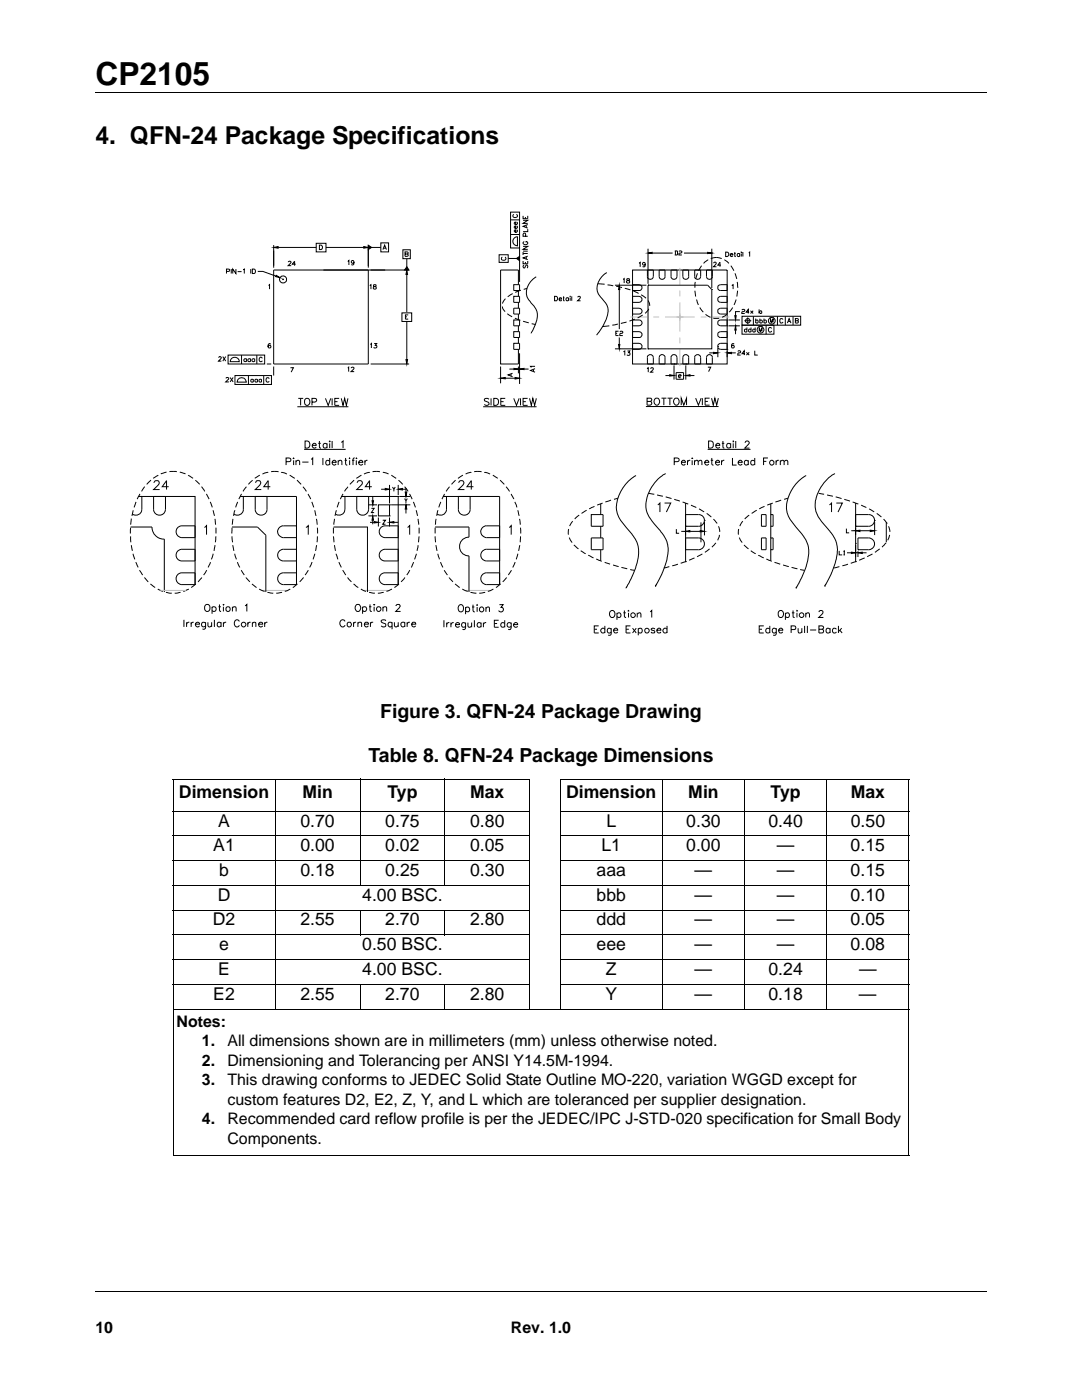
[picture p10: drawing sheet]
<svg xmlns="http://www.w3.org/2000/svg" width="216mm" height="279mm" viewBox="0 0 216 279" stroke-linecap="round" stroke-linejoin="round" font-family="sans-serif">
<defs><g id="words">
<text font-size="6.3" x="19" y="16.9">CP2105</text>
<text font-size="4.9" x="19" y="28.7">4. QFN-24 Package Specifications</text>
<g font-size="3.9">
<text x="75.9" y="143.3">Figure 3. QFN-24 Package Drawing</text>
<text x="73.5" y="152.1">Table 8. QFN-24 Package Dimensions</text>
</g>
<g font-size="3.5">
<text x="35.7" y="159.3">Dimension</text>
<text x="60.3" y="159.3">Min</text>
<text x="77.3" y="159.3">Typ</text>
<text x="93.8" y="159.3">Max</text>
<text x="113" y="159.3">Dimension</text>
<text x="137.3" y="159.3">Min</text>
<text x="153.8" y="159.3">Typ</text>
<text x="169.8" y="159.3">Max</text>
<text x="43.5" y="165">A</text>
<text x="59.9" y="165">0.70</text>
<text x="76.9" y="165">0.75</text>
<text x="93.8" y="165">0.80</text>
<text x="121" y="165">L</text>
<text x="136.9" y="165">0.30</text>
<text x="153.3" y="165">0.40</text>
<text x="169.7" y="165">0.50</text>
<text x="42.6" y="169.9">A1</text>
<text x="59.9" y="169.9">0.00</text>
<text x="76.9" y="169.9">0.02</text>
<text x="93.8" y="169.9">0.05</text>
<text x="120" y="169.9">L1</text>
<text x="136.9" y="169.9">0.00</text>
<text x="155" y="169.9">—</text>
<text x="169.7" y="169.9">0.15</text>
<text x="43.4" y="179.8">D</text>
<text x="43.7" y="174.8">b</text>
<text x="59.9" y="174.8">0.18</text>
<text x="72.3" y="179.8">4.00 BSC.</text>
<text x="76.9" y="174.8">0.25</text>
<text x="93.8" y="174.8">0.30</text>
<text x="119" y="179.8">bbb</text>
<text x="119.1" y="174.8">aaa</text>
<text x="138.6" y="179.8">—</text>
<text x="138.6" y="174.8">—</text>
<text x="155" y="179.8">—</text>
<text x="155" y="174.8">—</text>
<text x="169.7" y="179.8">0.10</text>
<text x="169.7" y="174.8">0.15</text>
<text x="42.5" y="184.7">D2</text>
<text x="59.9" y="184.7">2.55</text>
<text x="76.9" y="184.7">2.70</text>
<text x="93.8" y="184.7">2.80</text>
<text x="119" y="184.7">ddd</text>
<text x="138.6" y="184.7">—</text>
<text x="155" y="184.7">—</text>
<text x="169.7" y="184.7">0.05</text>
<text x="43.7" y="189.7">e</text>
<text x="72.3" y="189.7">0.50 BSC.</text>
<text x="119" y="189.7">eee</text>
<text x="138.6" y="189.7">—</text>
<text x="155" y="189.7">—</text>
<text x="169.7" y="189.7">0.08</text>
<text x="43.5" y="194.6">E</text>
<text x="72.3" y="194.6">4.00 BSC.</text>
<text x="120.9" y="194.6">Z</text>
<text x="138.6" y="194.6">—</text>
<text x="153.3" y="194.6">0.24</text>
<text x="171.4" y="194.6">—</text>
<text x="42.6" y="199.5">E2</text>
<text x="59.9" y="199.5">2.55</text>
<text x="76.9" y="199.5">2.70</text>
<text x="93.8" y="199.5">2.80</text>
<text x="120.8" y="199.5">Y</text>
<text x="138.6" y="199.5">—</text>
<text x="153.3" y="199.5">0.18</text>
<text x="171.4" y="199.5">—</text>
</g>
<g font-size="3.2">
<text x="35.2" y="204.9">Notes:</text>
<text x="40.3" y="208.8">1.</text>
<text x="45.4" y="208.8">All dimensions shown are in millimeters (mm) unless otherwise noted.</text>
<text x="40.3" y="212.7">2.</text>
<text x="45.4" y="212.7">Dimensioning and Tolerancing per ANSI Y14.5M-1994.</text>
<text x="40.3" y="216.6">3.</text>
<text x="45.4" y="216.6">This drawing conforms to JEDEC Solid State Outline MO-220, variation WGGD except for</text>
<text x="45.4" y="220.5">custom features D2, E2, Z, Y, and L which are toleranced per supplier designation.</text>
<text x="40.3" y="224.3">4.</text>
<text x="45.4" y="224.3">Recommended card reflow profile is per the JEDEC/IPC J-STD-020 specification for Small Body</text>
<text x="45.4" y="228.2">Components.</text>
<text x="19" y="266">10</text>
<text x="102" y="266">Rev. 1.0</text>
</g>
</g></defs>
<path d="M19 18.4h177.8M19.1 257.8h177.8" fill="none" stroke="#000" stroke-width=".2"/>
<path d="M166.5 259.4h30.7v14.7h-30.7z" fill="#fff"/>
<g fill="none" stroke="#000" stroke-width=".2">
<path d="M34.4 155.5h71.4M34.5 155.6v75M54.9 155.4v46.1M71.8 155.4v21.4M88.8 155.4v21.4M105.7 155.6v45.9M111.7 155.5h69.8M111.8 155.6v45.9M132.2 155.4v46.1M148.6 155.4v46.1M165 155.4v46.1M181.4 155.6v75"/>
<path d="M34.4 161.9h71.4M34.4 166.8h71.4M34.4 171.8h71.4M34.4 176.7h71.4M111.7 161.9h69.8M111.7 166.8h69.8M111.7 171.8h69.8M111.7 176.7h69.8M34.4 181.7h71.4M34.4 186.6h71.4M34.4 191.5h71.4M34.4 196.5h71.4"/>
<path d="M71.8 181.6v5.1M71.8 196.4v5.1M88.8 181.6v5.1M88.8 196.4v5.1M111.7 181.7h69.8M111.7 186.6h69.8M111.7 191.5h69.8M111.7 196.5h69.8M34.4 201.4h147.1M34.4 230.7h147.1"/>
</g>
<path d="M20 36.5h163.4v101.1h-163.4z" fill="#fff"/>
<g fill="none" stroke="#000" stroke-width=".2">
<path d="M45.2 54.2l.5-.1 .1-.3-.6-.1v.9M46.1 53.7v.9M47.1 53.7v.9l-.7-.9v.9M47.4 54.2h.8M48.5 53.8l.2-.1v.9M50 53.7v.9M50.4 53.7h.3a.46 .46 0 0 1 .3 .4 .46 .46 0 0 1-.3 .5h-.3zM51.4 54.2h1.1l2.5 .9M53.6 57l.2-.2v.9M54.6 48.9v4.5M54.6 49.4l.9-.2v.3zM55.1 54.9l.8 .5-.9-.2z"/>
<path d="M55.5 49.4h7.6M56.3 55.8h.4M56.5 55.6v.3M57.5 52.3l.3-.2 .3 .2-.6 .7h.6M59 52.7h-.7l.5-.6v.9M63.1 48.6h1.9v1.7h-1.9zM63.7 48.9l.6 .2v.5l-.2 .2h-.4zM65 49.4h7.6M69.4 52.2l.2-.2v.9M70.6 52.3a.28 .28 0 0 1-.3 .2 .28 .28 0 0 1-.2-.4 .28 .28 0 0 1 .5 0v.6l-.2 .2-.3-.1M72.6 49.2l.9 .2-.9 .1zM73.5 48.9l.6 .5-.6 .4z"/>
<path d="M73.5 48.9v4.5M73.5 49.4h2.5M73.8 57l.2-.2v.9M74.6 56.9v.2a.33 .33 0 0 1 .4 .2 .33 .33 0 0 1-.1 .4h-.3l-.1-.3 .5-.3v-.2zM76 48.5h1.5v1.8h-1.5zM76.4 49.8l.4-.9 .3 .9M76.6 49.5h.4M80.4 49.8h1.5v1.8h-1.5zM81.2 51.6v2.3M81.2 53.9l.1 .9h-.3zM81.2 53.2l.4 .7h-.9zM81.2 54.8v7.5"/>
<path d="M81.2 50.7l.2 .1v.3l-.6 .1v-.9l.6 .1v.3h-.6M81.6 53.9h-27v18.7h18.9v-18.7M99.6 50.8h1.8v1.6h-1.8zM100.2 51.3l-.1 .1a.4 .4 0 0 0 .4 .5 .4 .4 0 0 0 .3-.5v-.1M100.9 59.6l-.7 1M101.4 51.6h2.3M101.9 46.8h1.8M101.9 43.9h1.8M101.9 42.3h1.8v7.2h-1.8zM102.3 58.6l-1 .6M102.5 59.1h1.2v1.2h-1.2zM102.5 56.8h1.2v1.2h-1.2z"/>
<path d="M102.6 42.8l-.3 .2a.44 .44 0 0 0 .5 .4 .44 .44 0 0 0 .4-.5l-.2-.1M102.7 47.5l.6-.2v1.8a.9 .9 0 0 1-.9-.6 .9 .9 0 0 1 .3-1zM103.1 51.6l.6-.4v.8zM103.1 45.9l.1 .1a.3 .3 0 0 1-.3 .4 .3 .3 0 0 1-.2-.4l.2-.1v.5M103.1 45.1a.28 .28 0 0 1 .1 .4 .28 .28 0 0 1-.5 0 .28 .28 0 0 1 .1-.4l.1 .5M103.1 44.3a.27 .27 0 0 1 0 .4 .27 .27 0 0 1-.4 0 .27 .27 0 0 1 .1-.4l.1 .5M103.4 56.8v-2.9h-3.5v18.7h3.5v-2.9M103.4 58v1.1M103.7 49.5v6.8M103.9 57.9l-1.1 .5M104.4 52.1v.5h.9v-.5M104.4 50.6h.9"/>
<path d="M104.4 50.3v.6M104.4 49.2h.9l-.9 .6h.9M104.4 44h.9l-.9 .6h.9M104.4 43.1v.5h.9v-.5M104.4 50.1h.9M104.5 52.9l-.1 .2 .1 .3 .2 .1 .2-.5 .3-.1 .1 .2-.1 .4M104.6 48.2l-.2 .2a.44 .44 0 0 0 .5 .5 .44 .44 0 0 0 .3-.6l-.2-.1v.2M104.8 52.3v.3M104.8 43.3v.3M104.9 47.2l-.1-.6-.2-.1-.2 .3v.4h.9M105 51.3v.4M105 45v.4"/>
<path d="M105.2 57.6l-.7 .1M105.3 51.1l-.9 .4 .9 .3M105.3 45.7v.5h-.9M105.3 44.8l-.9 .4 .9 .3M107 55.2a3.6 3.6 0 0 0-1.7 4.4l.7 .9a3.3 3.3 0 0 1 .9 4.2l-.9 1.8M110.7 59.1h.3a.48 .48 0 0 1 .3 .5 .48 .48 0 0 1-.3 .4h-.3zM111.5 59.7h.6l-.1-.2a.3 .3 0 0 0-.5 .2 .3 .3 0 0 0 .4 .3l.2-.1M112.3 59.4h.3M112.5 59.1v.9h.1M113.4 59.6a.28 .28 0 0 0-.4-.1 .28 .28 0 0 0 0 .4 .28 .28 0 0 0 .4 0M113.4 59.4v.6M113.8 59.4v.6"/>
<path d="M113.7 59.2h.1M114.1 59.1v.9M115.3 59.3a.26 .26 0 0 1 .3-.2 .26 .26 0 0 1 .2 .3l-.5 .6h.5M119.3 56.6l1.3 .1M121.1 54.4a3.7 3.7 0 0 0-1.8 4l.5 .9a3.6 3.6 0 0 1 1.5 2.8 9.8 9.8 0 0 1-2.3 4.8M121.2 56.9l1.2 .1M122.7 56.9h6.3M122.9 57.1l1.2 .3M123.6 56.9l.1 .9h-.3zM123.6 57.8v7.9M124.4 55.8l.1-.2v.9M124.7 57.6l1.1 .2"/>
<path d="M125.1 55.7v.2a.39 .39 0 0 1 .5 .5l-.5 .1-.1-.2 .1-.2 .5-.2v-.3zM126.2 56.8h1.3a.58 .58 0 0 1 .6 .6 .58 .58 0 0 1-.6 .6h-1.3zM126.2 59.1h1.3a.6 .6 0 0 1 .6 .6 .6 .6 0 0 1-.6 .6h-1.3zM126.2 53.9h18.9v18.7h-18.9zM126.4 58.1l1 .5M127.5 52.5l.2-.1v.9M127.9 58.8l1 .7M128.8 52.7a.28 .28 0 0 1-.4 .2 .28 .28 0 0 1-.1-.4 .28 .28 0 0 1 .4 0l-.1 .7-.4-.1M129.2 53.9h1.2v1.3a.59 .59 0 0 1-.6 .6 .59 .59 0 0 1-.6-.6zM129.3 56.9v12.7h12.7v-11.8M129.3 56.9h11.9l.8 .9M129.3 60l.3 .5v.5"/>
<path d="M129.3 56.9h.1M129.3 49.6v7M129.3 50.5l.8-.1v.2zM130.1 50.5h4.1M131.5 53.9h1.2v1.3a.58 .58 0 0 1-.6 .6 .58 .58 0 0 1-.6-.6zM133.9 53.9h1.2v1.3a.59 .59 0 0 1-.6 .6 .59 .59 0 0 1-.6-.6zM134.6 50.1l.6 .1v.6l-.6 .1M134.8 50.1v.8M135.5 50.2l.1-.1 .5 .1-.2 .3-.4 .1v.3h.6M136.2 53.9h1.2v1.3a.58 .58 0 0 1-.6 .6 .58 .58 0 0 1-.6-.6zM136.5 50.5h4.7M138.6 53.9h1.2v1.3a.59 .59 0 0 1-.6 .6 .59 .59 0 0 1-.6-.6z"/>
<path d="M138.7 58l.1 1.2M138.7 56.3v1.1M139 59.8l.4 1.1M139.2 54.5l-.4 1.2M140 53l-.6 1M141 53.9h1.1v1.3a.58 .58 0 0 1-.5 .6 .58 .58 0 0 1-.6-.6zM141.2 50.4l.8 .1-.8 .1zM141.3 51.9l-.9 .7M142 49.6v7.9M142 57.8h.1M142 50.5h.1M142.4 52.5l.2-.2 .3 .2-.5 .7h.6"/>
<path d="M143.3 57l.5-.2h1.3v1.2h-1.5l-.4-.4zM143.3 59.4l.5-.3h1.3v1.2l-1.6-.1a.61 .61 0 0 1-.2-.8zM143.8 52.9h-.6l.5-.6v.9M144 51.6a3.3 3.3 0 0 0-2.2 0M144.5 51.9l1 .7M144.8 50.3l.6 .2-.1 .5-.2 .2h-.3zM145.7 50.8h.5a.3 .3 0 0 0-.4-.1 .3 .3 0 0 0 0 .4 .3 .3 0 0 0 .4 0M145.8 53l.6 1M146 57l.3-.2v.9M146.5 50.6h.3M146.6 50.3v.9h.2M146.7 54.5l.3 1.2"/>
<path d="M146.9 59.8l-.4 1.1M147.1 56.3l.1 1.1M147.2 58l-.2 1.2M147.6 50.7a.28 .28 0 0 0-.4 0 .28 .28 0 0 0 0 .4 .28 .28 0 0 0 .4 0M147.6 50.6v.6M147.9 50.4h.1M147.9 50.6v.6M148.2 50.3v.9M149.4 50.5l.2-.2v.9M43.6 71.4l.2-.2 .4 .2-.6 .7h.6M44.4 71.2l.6 .9M45 71.2l-.6 .9"/>
<path d="M45.1 75.5l.3-.2 .2 .3-.6 .6h.7M45.5 70.9h7.3v1.7h-7.3zM45.9 75.3l.6 .9M46.2 71.6a.9 .9 0 0 1 .9-.3 .9 .9 0 0 1 .6 .9h-1.8zM46.5 75.3l-.6 .9M46.9 75h7.3v1.7h-7.3zM47.5 75.7a.92 .92 0 0 1 1-.3 .92 .92 0 0 1 .6 .9h-1.8zM48.2 70.9v1.7M49.2 71.7l-.4-.1-.1 .4 .1 .2 .4-.1M49.2 71.6v.6M49.6 75v1.7M50 71.7l-.2-.1-.3 .1a.31 .31 0 0 0 .1 .4 .31 .31 0 0 0 .4 0"/>
<path d="M50 71.6v.6M50.5 75.8v-.1a.29 .29 0 0 0-.4 .1 .29 .29 0 0 0 .1 .4 .29 .29 0 0 0 .3 0M50.5 75.7v.6M50.8 71.7l-.2-.1a.31 .31 0 0 0-.3 .4 .31 .31 0 0 0 .5 .1M50.8 71.6v.6M51.2 70.9v1.7M51.4 75.8l-.4-.1-.1 .2 .1 .4 .4-.1M51.4 75.7v.6M52.2 75.8l-.4-.1-.1 .2 .1 .3h.4M52.2 75.7v.6M52.3 71.5l-.1-.1a.4 .4 0 0 0-.5 .4 .4 .4 0 0 0 .6 .3v-.1M52.6 75v1.7"/>
<path d="M53.2 72.6h.9M53.7 75.6a.31 .31 0 0 0-.4-.2 .31 .31 0 0 0-.2 .3v.2a.32 .32 0 0 0 .2 .4 .32 .32 0 0 0 .4-.2M54 68.7l-.2-.1-.2 .1-.1 .3v.3l.2 .1a.28 .28 0 0 0 .3-.3 .28 .28 0 0 0-.4-.1l-.1 .2M54.6 73.2v1.8M58 73.4h.5l-.4 .9M59.5 79.5h1M60 79.5v1.4M61 79.6a.65 .65 0 0 1 .8 .6 .65 .65 0 0 1-.8 .6l-.2-.5v-.5zM64.9 79.5l.6 1.4 .5-1.4M66.3 79.5v1.4M67.7 79.5h-.9v1.4h.9M68.1 79.5l.4 1.4 .3-1.4 .3 1.4 .3-1.4"/>
<path d="M69.4 73.4l.2-.1v.9M70.1 73.5l.2-.2 .3 .1-.6 .8h.7M73.9 68.7l.2-.1v.8M74 72.6h7.6M74.7 68.6h.5l-.3 .3h.1a.32 .32 0 0 1 .1 .5 .32 .32 0 0 1-.5-.1M80.2 62.4h1.9v1.8h-1.9zM80.9 63.2h.3M81 71.8h.3l-.1 .8zM81.2 64.2v7.6M81.4 62.8h-.5v.9h.5M97.6 79.7l-.4-.2-.6 .2 .1 .3 .7 .3 .2 .2v.2l-.4 .2-.6-.2M98 79.5v1.4"/>
<path d="M98.5 79.5h.5a.75 .75 0 0 1 .5 .7 .75 .75 0 0 1-.5 .7h-.5zM99.9 75.5l.9-.2v.3zM99.9 73.2v3.3M100.2 61.2l.1 .4 .5 .6M100.4 75.5h2.4M100.8 79.5h-.9v1.4h.9M101.2 62.6l1 .6M101.6 73.7h1M102 74.6v.5M102.3 74.5l-.9 .3 .9 .4M102.5 63.9h1.2v1.1h-1.2zM102.5 66.2h1.2v1.2h-1.2z"/>
<path d="M102.5 68.5h1.2v1.2h-1.2zM102.5 79.5l.6 1.4 .5-1.4M102.5 61.5h1.2v1.2h-1.2zM102.6 73.5l.8 .2-.8 .1zM102.7 63.5l1.1 .4M102.8 75.3l.9 .2-.9 .1zM103.4 60.3v1.2M103.4 62.7v1.2M103.4 65v1.2M103.4 67.4v1.1M103.4 73.2v1.3M103.7 73.7l.9-.2v.3z"/>
<path d="M103.7 70.5v6.1M103.9 79.5v1.4M104.4 64.1l1.1 .3M104.6 73.7h.9M105.3 79.5h-.9v1.4h.9M105.7 79.5l.3 1.4 .3-1.4 .4 1.4 .3-1.4M106.1 64.6l.7 .1M106.4 73.7v.4M106.8 73.1h-.9l.1 .2M106.8 73.6l-.9 .3 .9 .4M121.6 65l-1.4 .2M122.7 69.6h6.3"/>
<path d="M122.9 66.5h.2M123.3 64.7l-1.1 .2M123.4 68.7h.3l-.1 .9zM123.4 66.1h-.5v.9h.5M123.6 69.6h.1M123.6 67.4v1.3M123.7 66.2l.1-.1 .5 .1-.2 .3-.4 .2v.3h.6M124.4 70.2l.3-.2v.9M125 64.2l-1.1 .4M125.2 70h.5l-.3 .4h.2a.32 .32 0 0 1 0 .5 .32 .32 0 0 1-.4 0l-.1-.1M126.2 68.5h1.3a.6 .6 0 0 1 .6 .6 .6 .6 0 0 1-.6 .6h-1.3zM126.2 66.2h1.3a.59 .59 0 0 1 .5 .3 .59 .59 0 0 1 0 .6l-.3 .3h-1.5z"/>
<path d="M126.2 63.9h1.3a.58 .58 0 0 1 .6 .5 .58 .58 0 0 1-.6 .6h-1.3zM126.2 61.5h1.3a.58 .58 0 0 1 .6 .6 .58 .58 0 0 1-.6 .6h-1.3zM126.7 63.7l-1.1 .4M128.2 62.9l-1 .6M129.1 73.6l.2-.2v.9M129.3 69.6h.1M129.4 70.9a.6 .6 0 0 1 .6-.1 .6 .6 0 0 1 .4 .6v1.2h-1.2v-1.4zM129.5 61.6l-.8 .9M129.9 73.6l.1-.2 .3 .1v.2l-.5 .6h.6M130.8 79.5a.69 .69 0 0 1 .8 .6 .69 .69 0 0 1-.7 .8 .82 .82 0 0 1-.1-1.4zM131.7 70.9a.58 .58 0 0 1 .7-.1 .58 .58 0 0 1 .3 .6v1.2h-1.2v-1.2zM132 79.5h1"/>
<path d="M132.5 79.5v1.4M132.8 75h.8M133.2 79.5h1M133.6 74.8l.9 .2-.9 .1zM133.7 79.5v1.4M134.1 70.9l.2-.1a.61 .61 0 0 1 .8 .6v1.2h-1.2v-1.4zM134.5 72.6h.1M134.5 72.9v2.9M134.7 79.5a.69 .69 0 0 1 .9 .6 .69 .69 0 0 1-.7 .8 .81 .81 0 0 1-.2-1.4zM134.9 74.4h1.5v1.3h-1.5zM135.4 75.1h.4l.1-.1-.1-.2h-.3l-.1 .2 .1 .4h.3M136.4 70.9a.58 .58 0 0 1 .7-.1 .58 .58 0 0 1 .3 .6v1.2h-1.2v-1.2z"/>
<path d="M136.8 75l.9-.2v.3zM136.8 72.6h.1M136.8 75h.1M136.8 72.9v2.9M137.7 75h.9M138.8 70.9a.6 .6 0 0 1 .6-.1 .6 .6 0 0 1 .4 .6v1.2h-1.2v-1.4zM138.8 79.5l.6 1.4 .5-1.4M139.6 61.4l.7 .9M140.1 79.5v1.4M140.8 62.7l1 .6M141.2 70.9a.58 .58 0 0 1 .6-.1 .58 .58 0 0 1 .3 .6v1.2h-1.1v-1.2zM141.2 73.3h.6l-.4 .9"/>
<path d="M141.5 70.4h.9M141.6 79.5h-.9v1.4h.9M142 79.5l.3 1.4 .3-1.4 .4 1.4 .3-1.4M142.3 63.5h1.2M142.4 70.3l.8 .1-.8 .2zM143.2 69.2h.1M143.2 69.4v1.9M143.3 68.8l.5-.3h1.3v1.2l-1.6-.1a.61 .61 0 0 1-.2-.8zM143.3 61.7l.5-.2h1.3v1.2h-1.5l-.4-.4zM143.3 66.4l.5-.2h1.3v1.2h-1.5l-.4-.4zM145.1 62.7l-1 .6M145.1 63.9h-1.5l-.3 .2-.1 .5 .1 .2 .5 .2h1.3"/>
<path d="M145.1 63.9v1.1M145.1 63.9h.1M145.1 65h.1M145.1 69.8h.1M145.1 70.4h.1M145.1 70.4l.9-.1v.3zM145.1 70.1v1.2M145.4 63.9h2.2M145.4 65h2.2M146 70.4h.8M146.2 61.4l-.7 .9M146.5 68.7l-.2-.1a.44 .44 0 0 0-.4 .4 .44 .44 0 0 0 .5 .4l.1-.2a.28 .28 0 0 0-.2-.3 .28 .28 0 0 0-.3 .3"/>
<path d="M146.6 63h.3l-.1 .9zM146.8 65h.1M146.8 65l.1 .9h-.3zM146.8 65.9v.8M147.2 70.1l.2-.1 .4 .1v.2l-.6 .3v.3h.6M147.6 62.2h-.8v.8M148 61.9l.2-.2 .4 .2-.1 .3-.5 .1v.3h.6M148.1 63.1h11.7v1.8h-11.7zM148.1 64.9h6.3v1.8h-6.3zM148.5 64h1.4M148.7 70.6h-.6l.4-.6v.9M148.9 70.3l.6 .6"/>
<path d="M149 65.8l-.3-.1-.2 .2 .2 .4 .3-.2M149 65.4v.9M149.2 63.4v1.3M149.5 62.3h-.6l.4-.6v.9M149.5 70.3l-.6 .6M149.8 62l.5 .6M149.9 65.8l-.4-.1-.1 .2 .1 .4 .4-.2M149.9 65.4v.9M150.3 62l-.5 .6M150.3 63.1v1.8M150.6 70v.9h.6M150.7 65.8l-.4-.1-.1 .2 .1 .4 .4-.2"/>
<path d="M150.7 65.4v.9M150.8 64l.3-.1 .2 .4-.2 .2-.3-.2M150.8 63.6v.9M151.5 62.3l.3-.3 .2 .4-.3 .2zM151.5 61.7v.9M151.5 66.1v-.7l.3 .7 .2-.7v.7M151.6 64l.2-.1a.3 .3 0 0 1 .3 .3 .3 .3 0 0 1-.5 .1M151.6 63.6v.9M152.4 64l.4-.1 .1 .4-.1 .2-.4-.2M152.4 63.6v.9M152.9 64.9v1.8M153.7 64.3v-.7l.3 .7 .3-.7v.7"/>
<path d="M154 65.6a.42 .42 0 0 0-.7 .2 .42 .42 0 0 0 .5 .4l.2-.2M155.1 63.1v1.8M156.2 63.8l-.3-.2a.53 .53 0 0 0 0 .9l.3-.3M156.7 63.1v1.8M157.1 64.5l.4-.9 .3 .9M157.3 64.2h.4M158.2 63.1v1.8M159.1 64l.2 .2v.2l-.6 .1v-.9h.6l-.1 .4h-.5M27.9 98.6l-.5 1M28.9 97.1l-.7 1M30.1 95.8l-.8 .9M30.6 99.1h2.4v2.5a1.19 1.19 0 0 1-1.2 1.2 1.19 1.19 0 0 1-1.2-1.2z"/>
<path d="M30.7 96.4l.4-.5 .5 .1 .2 .3-.1 .3-1.1 1.1h1.3M31.6 94.8l-1 .7M33.2 94.2l-1.1 .4M33.7 97.1h-1.3l.8-1.2v1.8M35.3 94.1h-1.5M35.9 94.2l1.1 .4M37.5 94.8l1 .7M39 95.8l.8 .9M40.2 97.1l.7 1M41.2 98.6l.5 1M47.9 99.1h11.3v17.6h-2.6a1.17 1.17 0 0 1-1.2-1.2 1.17 1.17 0 0 1 1.2-1.2h2.6M48.2 98.6l-.5 1"/>
<path d="M48.6 99.1v2.5a1.17 1.17 0 0 1-.7 1.1 1.17 1.17 0 0 1-1.2-.1M49.2 97.1l-.7 1M50.4 95.8l-.8 .9M51 96.4l.1-.3a.59 .59 0 0 1 .8-.1v.1a.55 .55 0 0 1-.1 .8l-.9 .8h1.2M51.8 94.8l-.9 .7M53.3 99.1v2.5a1.17 1.17 0 0 1-1.2 1.2 1.17 1.17 0 0 1-1.2-1.2v-2.5M53.5 94.2l-1.1 .4M53.9 97.1h-1.3l.9-1.2v1.8M55.6 94.1h-1.5M56.2 94.2l1.1 .4M57.1 92.1h.8l.1-.2v-.4l-.9-.1v1.4M57.8 94.8l1 .7"/>
<path d="M58.6 91.4v.1zM58.6 91.9v.9M59.1 92.1l.3-.2h.3l.1 .9M59.1 91.9v.9M59.2 95.8l.9 .9M59.3 81.2h10.2M60.3 92.2h1.3M60.5 97.1l.7 1M60.7 89.7h8.3M60.9 88h.4a.75 .75 0 0 1 .5 .7 .75 .75 0 0 1-.5 .7h-.4zM61.5 98.6l.5 1M62.1 91.7l.3-.3v1.4"/>
<path d="M62.3 80.2h.7l.2-.2-.1-.4-.8-.1v1.4M62.3 88.9h.8a.46 .46 0 0 0-.6-.3 .46 .46 0 0 0-.3 .6 .46 .46 0 0 0 .6 .2l.3-.2M63.5 88.5h.5M63.7 88l.1 1.3 .3 .1M64.4 91.4v1.4M65.3 88.7l-.5-.2a.52 .52 0 0 0-.3 .5 .52 .52 0 0 0 .3 .4l.5-.2M65.3 88.5v.9M65.8 88.5v.9M65.8 92.1l-.5-.2a.53 .53 0 0 0 0 .9l.5-.2M65.8 91.4v1.4M65.8 88v.2zM66.3 88v1.4"/>
<path d="M66.3 92.3h.8a.45 .45 0 0 0-.5-.4 .45 .45 0 0 0-.4 .5 .45 .45 0 0 0 .4 .4l.5-.2M66.8 80.2h.6M67.5 92.1l.3-.2h.3l.1 .9M67.5 91.9v.9M68.1 88.3l.4-.3v1.4M68.2 99.1h11.3M68.5 98.6l-.6 1M68.8 91.9h.4M68.8 99.1v2.5a1.18 1.18 0 0 1-.6 1.1 1.18 1.18 0 0 1-1.3-.1M69 91.4v1.1v.2l.3 .1M69.4 97.1l-.6 1M69.8 91.9v.9"/>
<path d="M69.8 91.4v.1zM70.3 91.9h.4M70.7 95.8l-.9 .9M70.8 91.4l-.3 .1-.1 .2v1.1M71.1 91.9v.9M71.1 91.4v.1zM71.3 96.4l.3-.5h.4l.2 .2a.55 .55 0 0 1-.2 .8l-.8 .8h1.2M71.6 92.3h.8a.46 .46 0 0 0-.6-.4 .46 .46 0 0 0-.3 .6 .46 .46 0 0 0 .6 .3l.3-.2M72.1 94.8l-1 .7M72.8 91.9v.9M73.3 91.9h-.3l-.2 .4M73.6 99.1v2.5a1.19 1.19 0 0 1-1.2 1.2 1.19 1.19 0 0 1-1.2-1.2v-2.5"/>
<path d="M73.7 94.2l-1.1 .4M74.2 97.1h-1.3l.8-1.2v1.8M74.2 99.9h.3l-.1 .9zM74.4 99.1v.8M75.8 94.1h-1.5M76.1 97.6h.8M76.4 94.2l1.1 .4M76.9 97.5l.8 .1-.8 .2zM77.7 96.8v3.7M78.1 94.8l1 .7M78.3 97.2l.3 .4v.5M78.9 97.2l-.3 .4"/>
<path d="M79.5 99.1v17.6h-2.7a1.17 1.17 0 0 1-1.1-1.2 1.17 1.17 0 0 1 1.1-1.2h2.7M79.5 99.1h.1M79.5 97.6h.1M79.5 97.6l.8-.1v.3zM79.5 96.8v2M79.5 95.8l.8 .9M79.7 99.1h2.2M80.3 97.6h.8M80.7 99.5l.3 .4v.5M80.7 97.1l.7 1M80.9 98.2h.3l-.2 .9zM81 97.4v.8"/>
<path d="M81.3 99.5l-.3 .4M81.7 98.6l.6 1M88.5 99.1h11.2v17.6h-2.6a1.17 1.17 0 0 1-1.2-1.2 1.17 1.17 0 0 1 1.2-1.2h2.6M88.7 98.6l-.5 1M89.1 99.1v2.5a1.17 1.17 0 0 1-.7 1.1 1.17 1.17 0 0 1-1.2-.1M89.7 97.1l-.7 1M90.9 95.8l-.8 .9M91.5 96.4l.4-.5h.3l.3 .2a.55 .55 0 0 1-.2 .8l-.8 .8h1.2M92.4 94.8l-1 .7M93.8 99.1v2.5a1.17 1.17 0 0 1-1.2 1.2 1.17 1.17 0 0 1-1.1-1.2v-2.5M94 94.2l-1.1 .4M94.5 97.1h-1.3l.8-1.2v1.8"/>
<path d="M96.1 94.1h-1.5M96.4 81.2h10.7M96.7 94.2l1.1 .4M98.3 94.8l1 .7M99.8 95.8l.8 .9M99.9 80.2h.6M101 97.1l.7 1M102 98.6l.5 1M104.4 80.2h.5M121.9 99.8l-1.1 .4M123.3 99.4l-.8 .3M126.9 94.9a7.6 7.6 0 0 0-3.8 7.2 10.6 10.6 0 0 0 3 4.5 5.8 5.8 0 0 1 1 5.7 20.1 20.1 0 0 1-1.9 4.6l-.3 .5"/>
<path d="M128.9 81.1h14.5M129.1 80.1l.8-.1 .1-.2-.1-.3h-.8v1.4h.6l.3-.3-.1-.4-.2-.1M129.4 98.4l1.2 .2M131.1 98.8l1.2 .2M132.8 94.5a7.6 7.6 0 0 0-3.9 7.2 11.1 11.1 0 0 0 2.9 4.3 6 6 0 0 1 1.1 6.3l-.8 2.2-1.4 2.5M132.8 99.2l1.2 .3M134.5 99.7l1.2 .3M134.5 92.1h.6a.37 .37 0 0 0 .4-.3 .37 .37 0 0 0-.4-.4h-.6v1.4M135.9 80.9v-1.4l.5 1.4 .6-1.4v1.4M136 92.3h.8v-.2a.43 .43 0 0 0-.7-.1 .43 .43 0 0 0 0 .7 .43 .43 0 0 0 .7-.1M137.2 91.9v.9M137.7 91.9h-.3l-.2 .4"/>
<path d="M138.1 91.9v.9M138.1 91.4v.1zM138.6 92.1l.3-.2h.4v.9M138.6 91.9v.9M139.3 92.1l.4-.2h.3l.1 .9M140.6 92.3h.8a.45 .45 0 0 0-.5-.4 .45 .45 0 0 0-.4 .5 .45 .45 0 0 0 .5 .4l.4-.2M140.7 80.1h.5M141.2 89.7h8.6M141.4 88h.5a.76 .76 0 0 1 .4 .7 .76 .76 0 0 1-.4 .7h-.5zM141.8 91.9h.5M142 91.4v1.1l.1 .2 .3 .1M142.8 92.3h.8a.46 .46 0 0 0-.6-.3 .46 .46 0 0 0-.3 .5 .46 .46 0 0 0 .6 .3l.3-.2"/>
<path d="M142.8 88.9h.8a.43 .43 0 0 0-.6-.4 .43 .43 0 0 0-.1 .7 .42 .42 0 0 0 .7 0M144 91.9v.9M144 88.5h.5M144.3 88v1.2v.1l.2 .1M144.5 91.9h-.2l-.3 .4M145.8 88.7l-.5-.2a.52 .52 0 0 0-.3 .5 .52 .52 0 0 0 .3 .4l.5-.2M145.8 88.5v.9M146.2 91.4v1.4h.8M146.3 88.5v.9M146.3 88v.2zM146.8 88v1.4M147.3 92.3h.8a.45 .45 0 0 0-.5-.4 .45 .45 0 0 0-.4 .5 .45 .45 0 0 0 .4 .4l.5-.2"/>
<path d="M148.7 88.4l.3-.4h.2l.3 .3-.1 .3-.8 .8h.9M149.3 92.1l-.5-.2a.53 .53 0 0 0 0 .9l.5-.2M149.3 91.9v.9M150.6 92.1l-.5-.2a.51 .51 0 0 0-.3 .4 .51 .51 0 0 0 .3 .5l.5-.2M150.6 91.4v1.4M152.4 92.1h.5M153.2 91.4h-.8v1.4M154.9 91.9v.9M155.4 91.9h-.4l-.1 .4M155.7 92.1l.4-.2h.3l.1 .9M155.7 91.9v.9M155.9 99.8l-1.2 .4"/>
<path d="M156.5 92.1l.3-.2h.3l.1 .9M157.2 99.4l-.7 .3M160.9 94.9a7.6 7.6 0 0 0-3.9 7 8.2 8.2 0 0 0 2.3 3.9 6.1 6.1 0 0 1 1.6 7l-.8 2.1-1.3 2.5M163.4 98.4l1 .2M165 98.8l1.2 .2M166.6 94.5a7.6 7.6 0 0 0-3.9 7.2 10.7 10.7 0 0 0 2.9 4.3 6 6 0 0 1 1.1 6.3l-.8 2.2-1.4 2.5M166.8 99.2l1.1 .3M168.5 99.7l1.1 .3M26.1 105.2h4.2a2.37 2.37 0 0 0 2.5 2.4v10.6M26.1 105.3l-.1 1.2M26.1 107v1.2M26.2 108.8l.2 1.1"/>
<path d="M26.2 103.5l-.1 1.2M26.4 102.6a1.19 1.19 0 0 0 1.2 .1 1.19 1.19 0 0 0 .7-1.1v-2.5h-.7h11.3v17.6M26.5 110.5l.4 1.1M26.6 101.8l-.3 1.2M27.1 112.2l.5 1M27.1 100.2l-.3 1.1M27.8 113.8l.7 1M28.8 115.3l.8 .8M30 116.5l1 .7M31.5 117.6l1 .4M33.1 118.2l1.2 .2M35.3 110.2l.4-.4 .5-.2h2.7v2.4h-2.6a1.16 1.16 0 0 1-1-1.8z"/>
<path d="M35.3 105.4l.4-.3 .5-.2h2.7v2.4h-2.6a1.19 1.19 0 0 1-1-1.9zM35.3 114.8l.4-.3 .5-.2h2.7v2.4h-2.6a1.19 1.19 0 0 1-1-1.9zM36 118.2l-1.1 .2M37.7 117.6l-1.1 .4M39.1 116.5l-1 .7M40.3 115.3l-.8 .8M40.8 105.3l.4-.4v1.8M41.3 113.8l-.7 1M42 100.2l.4 1.1M42 112.2l-.5 1M42.5 101.8l.3 1.2M42.5 110.5l-.3 1.1"/>
<path d="M42.9 108.8l-.2 1.1M42.9 103.5l.1 1.2M43.1 107l-.1 1.2M43.1 105.3v1.2M46.3 105.2h5.1l1.6 1.6v11.4M46.3 105.3v1.2M46.3 107l.1 1.2M46.4 108.8l.3 1.1M46.5 103.5l-.2 1.2M46.8 110.5l.4 1.1M46.9 101.8l-.3 1.2M47.4 112.2l.5 1"/>
<path d="M47.4 100.2l-.4 1.1M48.1 113.8l.6 1M49.1 115.3l.7 .8M50.3 116.5l.9 .7M51.7 117.6l1.1 .4M53.4 118.2l1.1 .2M56.3 118.2l-1.2 .2M57.9 117.6l-1.1 .4M59.2 104.9h-2.6a1.17 1.17 0 0 0-1.2 1.2 1.17 1.17 0 0 0 1.2 1.2h2.6M59.2 109.6h-2.6a1.16 1.16 0 0 0-1.2 1.2 1.16 1.16 0 0 0 1.2 1.2h2.6M59.4 116.5l-1 .7M60.6 115.3l-.8 .8"/>
<path d="M61 105.3l.5-.4v1.8M61.5 113.8l-.6 1M62.2 100.2l.4 1.1M62.3 112.2l-.5 1M62.8 101.8l.3 1.2M62.8 110.5l-.3 1.1M63.1 103.5l.2 1.2M63.2 108.8l-.3 1.1M63.3 107v1.2M63.3 105.3l.1 1.2M66.5 107l.2 1.2M66.6 105.2h6.7v13"/>
<path d="M66.6 105.3l-.1 1.2M66.7 103.5l-.1 1.2M66.7 108.8l.2 1.1M67.1 110.5l.3 1.1M67.1 101.8l-.3 1.2M67.6 112.2l.5 1M67.7 100.2l-.4 1.1M68.4 113.8l.6 1M69.3 115.3l.8 .8M70.5 116.5l1 .7M72 117.6l1 .4M73.5 103h1.7"/>
<path d="M73.5 100.8h1.7M73.6 118.2l1.2 .2M73.8 104.2h.9M74.1 101.5h.6l-.6 .8h.6M74.4 103.8v.8M74.4 103l.1 .8h-.3zM74.4 100.8h.1M74.7 104.1l.8 .1-.8 .2zM75.5 103h.1M75.5 103.3v1.8M75.5 100.8h.1M75.5 100.8h2.2v2.2h-2.2z"/>
<path d="M76.4 103.8h.5l-.5 .8h.5M76.6 118.2l-1.2 .2M77.7 103h.1M77.7 104.2h.1M77.7 100.8h.1M77.7 104.2l.9-.1v.3zM77.7 103.3v1.8M78 100.8h3.9M78.2 117.6l-1.1 .4M78.6 104.2h.9M79.5 104.9h-2.7a1.17 1.17 0 0 0-1.1 1.2 1.17 1.17 0 0 0 1.1 1.2h2.7M79.5 109.6h-2.7a1.16 1.16 0 0 0-1.1 1.2 1.16 1.16 0 0 0 1.1 1.2h2.7"/>
<path d="M79.6 116.5l-.9 .7M80.8 115.3l-.8 .8M81 101.6v.9M81 100.8h.1M81 100.8l.2 .8h-.3zM81.3 105.3l.4-.4v1.8M81.8 113.8l-.6 1M82.5 100.2l.4 1.1M82.5 112.2l-.4 1M83 101.8l.3 1.2M83.1 110.5l-.4 1.1M83.4 103.5l.1 1.2"/>
<path d="M83.4 108.8l-.2 1.1M83.6 107l-.1 1.2M83.6 105.3v1.2M86.8 107l.1 1.2M86.8 105.2h6.8v2a1.86 1.86 0 0 0-1.9 1.9 1.86 1.86 0 0 0 1.9 1.8v7.3M86.8 105.3v1.2M87 108.8l.2 1.1M87 103.5l-.1 1.2M87.4 110.5l.3 1.1M87.4 101.8l-.3 1.2M87.9 112.2l.5 1M87.9 100.2l-.3 1.1"/>
<path d="M88.6 113.8l.7 1M89.6 115.3l.8 .8M90.8 116.5l.9 .7M92.2 117.6l1.1 .4M93.9 118.2l1.2 .2M96.8 118.2l-1.2 .2M98.4 117.6l-1.1 .4M99.7 104.9h-2.6a1.17 1.17 0 0 0-1.1 1.2 1.17 1.17 0 0 0 1.1 1.2h2.6M99.7 109.6h-2.6a1.16 1.16 0 0 0-1.2 1.2 1.16 1.16 0 0 0 1.2 1.2h2.6M99.9 116.5l-.9 .7M101.1 115.3l-.8 .8M101.6 105.3l.4-.4v1.8"/>
<path d="M102 113.8l-.5 1M102.7 100.2l.4 1.1M102.8 112.2l-.5 1M103.3 101.8l.3 1.2M103.4 110.5l-.4 1.1M103.7 103.5l.1 1.2M103.7 108.8l-.2 1.1M103.9 105.3v1.2M103.9 107l-.1 1.2M113.5 105.6l-.1 1.1M113.6 107.3l.6 1M114.3 104l-.6 1"/>
<path d="M114.5 108.8l.9 .7M115.6 102.8l-.9 .8M115.9 109.9l1 .6M117.1 101.8l-1.1 .7M117.4 110.8l1 .5M118 107.4h2.3v2.3h-2.3zM118 102.7h2.3v2.3h-2.3zM118.6 101l-1 .6M119 111.6l1.1 .4M119.9 100.5v2.2M119.9 105v2.4M119.9 109.7v2.2"/>
<path d="M120.2 100.4l-1 .4M120.7 112.2l1 .4M122.3 112.8l1.1 .3M124 113.2l1.2 .3M125.8 113.7l.7 .1M131.3 100.8l.4-.4v1.8M132.6 100.4h1.2l-.8 1.8M133.6 113.1l-1.1 .2M135 105.6v.8h.5M135.3 112.6l-1.2 .3M135.9 106h.9M136.2 100.2l1.1 .4"/>
<path d="M136.8 100.4v11.7M136.8 112.1h.1M136.8 107.4h2.6a1.17 1.17 0 0 1 1.2 1.1 1.17 1.17 0 0 1-1.2 1.2h-2.6zM136.8 102.7h2.6a1.16 1.16 0 0 1 1.2 1.2 1.16 1.16 0 0 1-1.2 1.1h-2.6zM136.8 106l.8-.1v.3zM136.8 105h.1M136.8 106h.1M136.8 105.3v1.5M136.9 112l-1.1 .4M137.6 106h2.1M137.9 100.8l1 .5M138.6 111.3l-1.1 .5"/>
<path d="M139.5 101.6l1 .6M139.7 105.9l.9 .1-.9 .2zM139.9 104.2v4M140.1 110.6l-1 .5M140.6 103.9h.1M140.6 104.1v2.7M141 102.5l.9 .7M141.6 109.5l-.9 .7M142.4 103.6l.7 .9M142.8 108.3l-.8 .9M143.4 105l.2 1.2M143.6 106.7l-.4 1.1"/>
<path d="M147.4 105.6v1.1M147.5 107.3l.6 1M148.2 104l-.6 1M148.5 108.8l.9 .7M149.5 102.8l-.9 .8M149.8 109.9l1 .6M151 101.8l-1 .7M151.3 110.8l1.1 .5M151.9 102.7h1v2.3h-1zM151.9 107.4h1v2.3h-1zM152.5 101l-1 .6M152.9 111.6l1.1 .4"/>
<path d="M153.8 102.7h.5v2.3h-.5zM153.8 107.4h.5v2.3h-.5zM153.8 100.5v2.2M153.8 105v2.4M153.8 109.7v2.2M154.2 100.4l-1.1 .4M154.5 112.2l1.2 .4M156.3 112.8l1.1 .3M157.9 113.2l1.2 .3M159.7 113.7l.8 .1M165.5 100.8l.4-.4v1.8M166.9 100.4h1.2l-.9 1.8"/>
<path d="M167.4 109.9v.8h.6M167.5 113.1l-1.1 .2M168.3 110l.2-.1v.8M168.3 110.7h.3M168.9 105.5v.8h.5M169 110.3h.9M169.2 112.6l-1.1 .3M169.9 105.9h.8M169.9 110.2l.8 .1-.8 .2zM170.1 100.2l1.2 .4M170.7 108.8v2.4M170.7 100.4l.1 11.7"/>
<path d="M170.7 112.1h.1M170.7 102.7h2.6a1.16 1.16 0 0 1 1.2 1.2 1.16 1.16 0 0 1-1.2 1.1h-2.6zM170.7 108.5h.1M170.7 110.3h.1M170.7 105.3v1.5M170.7 105.9l.9-.1v.3zM170.7 105h.1M170.7 105.9h.1M170.9 112l-1.1 .4M171.2 110v1.2M171.2 107.4h2.1a1.17 1.17 0 0 1 1.2 1.1 1.17 1.17 0 0 1-1.2 1.2h-2.1zM171.2 110.3l.9-.1v.3z"/>
<path d="M171.2 109.7h.1M171.6 105.9h2.1M171.8 100.8l1.1 .5M172.1 110.3h.8M172.5 111.3l-1.1 .5M173.4 101.6l1 .6M173.7 105.8l.8 .1-.8 .2zM174.1 110.6l-1.1 .5M174.5 104.1v2.7M174.5 103.9h.1M174.9 102.5l1 .7M175.5 109.5l-.9 .7"/>
<path d="M176.3 103.6l.8 .9M176.8 108.3l-.8 .9M176.8 104.2v4M177.3 105l.3 1.2M177.5 106.7l-.4 1.1M36.7 123.7v1.4M37.2 124.2v.9M37.8 124.2h-.4l-.2 .4M38.1 124.2v.9M38.7 124.2h-.4l-.2 .4M39 124.6h.8a.45 .45 0 0 0-.5-.4 .45 .45 0 0 0-.4 .5 .45 .45 0 0 0 .4 .4l.5-.2M41 124.2v1.3l-.3 .1-.3-.1"/>
<path d="M41 124.4l-.5-.2a.5 .5 0 0 0-.3 .5 .5 .5 0 0 0 .3 .4l.5-.2M41.1 120.7l.1-.1a.67 .67 0 0 1 .7 .8 .67 .67 0 0 1-.8 .6l-.3-.5 .1-.6zM41.5 124.2l.1 .8 .3 .1 .3-.3M42.2 124.2v.9M42.3 121.3l.5-.2a.49 .49 0 0 1 .3 .5 .49 .49 0 0 1-.3 .4l-.5-.2M42.3 121.1v1.4M42.8 123.7v1.4M43.6 121.1h.5M43.8 120.6v1.2l.3 .2M44.1 124.4l-.5-.2a.52 .52 0 0 0-.3 .5 .52 .52 0 0 0 .3 .4l.5-.2M44.1 124.2v.9M44.6 120.6v.2z"/>
<path d="M44.6 121.1v.9M44.6 124.2v.9M45.1 124.2h-.3l-.2 .4M46.4 121.4l.3-.3h.3l.1 .9M46.4 121.1v.9M47.8 124a.58 .58 0 0 0-.8-.2 .58 .58 0 0 0-.2 .8 .53 .53 0 0 0 .4 .5 .53 .53 0 0 0 .6-.3M48.9 120.9l.4-.3v1.4M49.4 124.2v.9M50 124.2a.44 .44 0 0 0-.6 .4M50.4 124.4l.3-.2h.3l.1 .9M50.4 124.2v.9M51.6 124.6h.8a.45 .45 0 0 0-.5-.4 .45 .45 0 0 0-.4 .5 .45 .45 0 0 0 .4 .4l.5-.2"/>
<path d="M52.8 124.2v.9M53.4 124.2h-.4l-.2 .4M68.8 124l-.2-.3a.67 .67 0 0 0-.8 .7 .67 .67 0 0 0 .8 .6l.2-.2M70.5 124.2v.9M71.1 124.2h-.3l-.3 .4M71.1 120.7a.67 .67 0 0 1 .9 .6 .67 .67 0 0 1-.9 .7l-.2-.5v-.4zM71.4 124.4l.2-.2h.5l.1 .9M71.4 124.2v.9M72.3 121.3a.45 .45 0 0 1 .7-.1 .45 .45 0 0 1 0 .7 .45 .45 0 0 1-.7-.1M72.3 121.1v1.4M72.7 124.6h.8a.43 .43 0 0 0-.6-.4 .43 .43 0 0 0-.1 .7l.1 .1a.4 .4 0 0 0 .6-.1M73.6 121.1h.5"/>
<path d="M73.8 120.6v1.2l.1 .2h.3M73.9 124.2v.9M74.5 124.2a.39 .39 0 0 0-.6 .4M74.6 120.7h.1zM74.7 121.1v.9M76.4 121.3l.2-.2h.5l.1 .9M76.4 121.1v.9M77 123.9l-.3-.2h-.5l-.1 .2v.3l.9 .4v.3a.58 .58 0 0 1-.9 0M78.2 124.4a.45 .45 0 0 0-.6-.1 .45 .45 0 0 0 0 .7 .45 .45 0 0 0 .6-.1M78.2 124.2v1.4M78.7 124.2l.1 .8 .3 .1 .4-.3M79 120.9l.3-.3 .4 .1 .1 .2-.1 .4-.7 .7h.9"/>
<path d="M79.5 124.2v.9M80.8 124.4l-.1-.2h-.5l-.2 .2v.3l.3 .4 .5-.2M80.8 124.2v.9M81.2 124.2v.9M81.8 124.2a.42 .42 0 0 0-.6 .4M82.1 124.6h.9a.43 .43 0 0 0-.7-.4 .43 .43 0 0 0-.1 .7l.1 .1a.4 .4 0 0 0 .7-.1M88.6 123.8v1.4M89.1 124.2v1M89.7 124.2l-.4 .1-.2 .4M90 124.2v1M90.5 124.2l-.4 .2-.1 .3M90.9 124.7h.8a.45 .45 0 0 0-.6-.3 .45 .45 0 0 0-.2 .6 .45 .45 0 0 0 .6 .1l.2-.1"/>
<path d="M91.7 120.8a.7 .7 0 0 1 .8 .4 .7 .7 0 0 1-.3 .8 .7 .7 0 0 1-.8-.4 .7 .7 0 0 1 .3-.8zM92.9 124.2l-.1 1.3-.2 .1h-.3M92.9 124.4l-.5-.1a.51 .51 0 0 0-.3 .4 .51 .51 0 0 0 .3 .5l.5-.2M92.9 121.4l.5-.2 .3 .4-.3 .5-.5-.2M92.9 121.1v1.5M93.4 124.2l.1 .9 .3 .1 .3-.3M94.1 124.2v1M94.2 121.1h.5M94.4 120.7v1.1l.1 .2 .2 .1M94.7 123.8v1.4M95.2 121.1v1M95.2 120.7v.1z"/>
<path d="M96 124.4l-.5-.1a.5 .5 0 0 0-.3 .4 .5 .5 0 0 0 .3 .5l.5-.2M96 124.2v1M96.5 124.2v1M97 121.4l.3-.3 .3 .1 .1 .9M97 121.1v1M97 124.2l-.5 .2v.3M98.6 124.4h.6M99.5 123.8h-.9v1.4h.9M99.7 120.7h.7l-.4 .5h.2l.2 .3v.3l-.5 .3-.4-.3M100.7 124.4l-.5-.1a.5 .5 0 0 0-.3 .4 .5 .5 0 0 0 .3 .5l.5-.2M100.7 123.8v1.4M102 124.2v1.1l-.1 .3h-.5"/>
<path d="M102 124.4l-.5-.1-.3 .4 .3 .5 .5-.2M102.5 124.7h.8a.45 .45 0 0 0-.6-.4 .45 .45 0 0 0-.3 .6 .45 .45 0 0 0 .6 .3l.3-.2M118.6 125.6h.5M119.5 124.9h-.9v1.4h.9M120.7 125.6a.46 .46 0 0 0-.7-.1 .46 .46 0 0 0 0 .7 .46 .46 0 0 0 .7-.1M120.7 124.9v1.4M121.8 122l.1-.1a.67 .67 0 0 1 .9 .6 .67 .67 0 0 1-.8 .7 .8 .8 0 0 1-.2-1.2zM122 125.4l-.1 1.3h-.6M122 125.6l-.5-.2a.53 .53 0 0 0-.1 .9h.4l.2-.2M122.4 125.8h.9a.45 .45 0 0 0-.5-.4 .45 .45 0 0 0-.4 .5 .45 .45 0 0 0 .4 .4l.5-.2M123.1 122.5l.5-.2a.51 .51 0 0 1 .3 .4 .51 .51 0 0 1-.3 .5l-.5-.2M123.1 122.3v1.4"/>
<path d="M124.4 122.3h.5M124.6 121.8v1.2l.1 .2h.2M124.9 125.6h.6M125.4 122.3v.9M125.4 121.8v.2zM125.8 124.9h-.9v1.4h.9M126.2 125.4l.8 .9M127 125.4l-.8 .9M127.1 122.6l.4-.3 .3 .1 .1 .8M127.1 122.3v.9M127.4 125.6l.5-.2a.53 .53 0 0 1 0 .9h-.4l-.1-.2M127.4 125.4v1.4"/>
<path d="M129.7 122.1l.3-.3v1.4M130.7 125.6a.42 .42 0 0 0-.8 0l.8 .4-.1 .3h-.2h-.4l-.1-.2M131.1 125.8h.8a.43 .43 0 0 0-.6-.4 .43 .43 0 0 0-.2 .7l.3 .2h.4l.1-.2M133.1 125.6a.46 .46 0 0 0-.7-.1 .46 .46 0 0 0 0 .7 .46 .46 0 0 0 .7-.1M133.1 124.9v1.4M151.5 125.6h.5M152.4 124.9h-.9v1.4h.9M153.6 125.6l-.5-.2a.5 .5 0 0 0-.3 .4 .5 .5 0 0 0 .3 .5h.4l.1-.2M153.6 124.9v1.4M154.9 125.4l-.1 1.3h-.5M154.9 125.6l-.5-.2a.54 .54 0 0 0 0 .9l.5-.2M155.4 125.8h.8a.44 .44 0 0 0-.6-.4 .44 .44 0 0 0-.2 .7l.3 .2 .5-.2"/>
<path d="M155.5 121.9a.67 .67 0 0 1 .9 .6 .67 .67 0 0 1-.7 .7 .82 .82 0 0 1-.2-1.3zM156.7 122.5l.5-.2a.53 .53 0 0 1 0 .9l-.5-.2M156.7 122.3v1.4M157.9 125.6h.8l.1-.2-.1-.4-.8-.1v1.4M158 122.3h.5M158.2 121.8l.1 1.4h.3M159 122.3v.9M159 121.8v.2zM159.3 125.4v.9h.5l.2-.3M160 125.4v.9M160.5 124.9v1.4M160.8 122.6l.3-.3 .3 .1 .1 .8"/>
<path d="M160.8 122.3v.9M161.1 124.9v1.4M161.6 125.7h1.3M163.4 122.2a.39 .39 0 0 1 .5-.4 .39 .39 0 0 1 .3 .4l-.8 1h.9M164 125.6l.3 .3-.1 .4h-.8v-1.4h.6l.3 .3-.1 .3-.8 .1M165.6 125.6l-.5-.2a.54 .54 0 0 0 0 .9l.5-.2M165.6 125.4v.9M166.9 125.6l-.5-.2a.54 .54 0 0 0 0 .9l.5-.2M167.3 124.9v1.4M167.6 125.8l.4 .5M168 125.4l-.7 .6"/>
<circle cx="56.5" cy="55.8" r=".69"/>
<circle cx="149.2" cy="64" r=".45"/>
<circle cx="151.8" cy="65.8" r=".68"/>
<circle cx="154" cy="64" r=".68"/>
<circle cx="154" cy="92.3" r=".47"/>
<circle cx="45.5" cy="121.5" r=".46"/>
<circle cx="48.6" cy="124.6" r=".46"/>
<circle cx="69.7" cy="124.6" r=".46"/>
<circle cx="75.6" cy="121.5" r=".45"/>
<circle cx="96.1" cy="121.6" r=".47"/>
<circle cx="126.3" cy="122.8" r=".47"/>
<circle cx="129.1" cy="125.8" r=".46"/>
<circle cx="159.9" cy="122.8" r=".47"/>
</g>
<g fill="none" stroke="#c0c0c0" stroke-width=".2">
<path d="M135.7 53.5v3.3M135.7 58v1.1M125.8 63.3h3.4M130.4 63.3h1.1M132.7 63.3h5.9M135.7 60.3v5.9M135.7 67.4v1.1M135.7 69.7v3.4M139.8 63.3h1.2M142.1 63.3h3.4M32 117.8h5.1M52.3 117.8h5.1"/>
<path d="M72.5 117.8h5.2M92.8 117.8h5.1"/>
</g>
<g fill="#000">
<path d="M55.1 54.9l.8 .5-.9-.2zM54.6 49.4l.9-.2v.3zM72.6 49.2l.9 .2-.9 .1zM73.5 48.9l.6 .5-.6 .4zM81.2 53.2l.4 .7h-.9zM81.2 53.9l.1 .9h-.3zM103.1 51.6l.6-.4v.8zM123.6 56.9l.1 .9h-.3zM129.3 50.5l.8-.1v.2zM141.2 50.4l.8 .1-.8 .1zM81 71.8h.3l-.1 .8zM99.9 75.5l.9-.2v.3z"/>
<path d="M102.6 73.5l.8 .2-.8 .1zM102.8 75.3l.9 .2-.9 .1zM103.7 73.7l.9-.2v.3zM123.4 68.7h.3l-.1 .9zM133.6 74.8l.9 .2-.9 .1zM136.8 75l.9-.2v.3zM142.4 70.3l.8 .1-.8 .2zM145.1 70.4l.9-.1v.3zM146.8 65l.1 .9h-.3zM146.6 63h.3l-.1 .9zM74.2 99.9h.3l-.1 .9zM76.9 97.5l.8 .1-.8 .2z"/>
<path d="M79.5 97.6l.8-.1v.3zM80.9 98.2h.3l-.2 .9zM74.4 103l.1 .8h-.3zM74.7 104.1l.8 .1-.8 .2zM77.7 104.2l.9-.1v.3zM81 100.8l.2 .8h-.3zM136.8 106l.8-.1v.3zM139.7 105.9l.9 .1-.9 .2zM169.9 110.2l.8 .1-.8 .2zM170.7 105.9l.9-.1v.3zM171.2 110.3l.9-.1v.3zM173.7 105.8l.8 .1-.8 .2z"/>
</g>
<use href="#words"/>
</svg>
